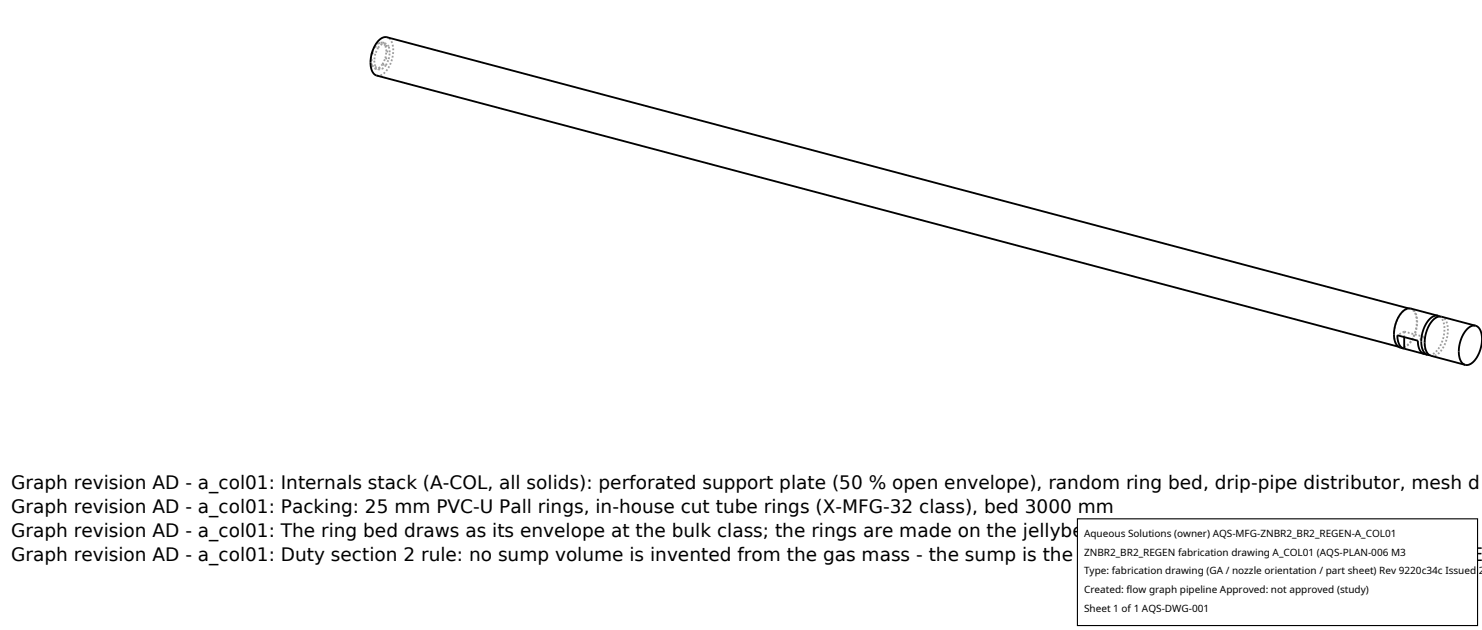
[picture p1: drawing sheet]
<svg xmlns="http://www.w3.org/2000/svg" width="212mm" height="90mm" viewBox="0 0 212 90" stroke-linecap="round" stroke-linejoin="round" font-family="sans-serif">
<defs><g id="words">
<g font-size="2.6">
<text x="1.6" y="69.8">Graph revision AD - a_col01: Internals stack (A-COL, all solids): perforated support plate (50 % open envelope), random ring bed, drip-pipe distributor, mesh d</text>
<text x="1.6" y="73.3">Graph revision AD - a_col01: Packing: 25 mm PVC-U Pall rings, in-house cut tube rings (X-MFG-32 class), bed 3000 mm</text>
<text x="1.6" y="76.7">Graph revision AD - a_col01: The ring bed draws as its envelope at the bulk class; the rings are made on the jellybean line (BOM item 3)</text>
<text x="1.6" y="80.2">Graph revision AD - a_col01: Duty section 2 rule: no sump volume is invented from the gas mass - the sump is the house class and is reported, not used (A-VE</text>
</g>
<g font-size="1.4">
<text x="154.8" y="76.6">Aqueous Solutions (owner) AQS-MFG-ZNBR2_BR2_REGEN-A_COL01</text>
<text x="154.8" y="79.3">ZNBR2_BR2_REGEN fabrication drawing A_COL01 (AQS-PLAN-006 M3</text>
<text x="154.8" y="82">Type: fabrication drawing (GA / nozzle orientation / part sheet) Rev 9220c34c Issued 2</text>
<text x="154.8" y="84.7">Created: flow graph pipeline Approved: not approved (study)</text>
<text x="154.8" y="87.4">Sheet 1 of 1 AQS-DWG-001</text>
</g>
</g></defs>
<g fill="none" stroke="#a0a0a0" stroke-width=".26" stroke-dasharray=".3 .3" stroke-linecap="butt">
<path d="M53 8.5l.1 .9M53 8.5l.4 .2M53.1 7.6l-.1 .9M53.1 9.4l.4 .4M53.1 9.4l.5 .1M53.1 7.6l.5 .1M53.4 8.7l.2 .8M53.5 6.7l-.4 .8M53.5 9.8l.6-.1M53.5 6.7l.5 .1M53.5 9.8l.5 .1M53.6 9.5l.4 .4"/>
<path d="M53.6 7.7l-.2 1M53.8 10.8l.6-.1 .7-.5 .5-.8 .4-1 .2-1-.1-1-.4-.8-.4-.3M54 6.8l-.4 .9M54 9.9h.6M54.1 6.1l-.6 .6M54.1 9.7l.5-.5M54.1 6.1l.5 .2M54.1 9.7l.5 .2M54.6 6.3l-.6 .5M54.6 9.9l.5-.6M54.6 6.1h-.5M54.6 9.2l.4-.9"/>
<path d="M54.6 6.1l.5 .1M54.6 9.2l.5 .1M55 6.5l-.4-.4M55 8.3l.2-1M55 6.5l.5 .1M55 8.3l.5 .1M55.1 6.2l-.5 .1M55.1 9.3l.4-.9M55.2 7.3l-.2-.8M55.2 7.3l.5 .2M55.5 6.6l-.4-.4M55.5 8.4l.2-.9"/>
<path d="M55.7 7.5l-.2-.9M199.1 47.7l.2 1.2 .3 .5 .4 .2M200 49.6l.6-.1 .6-.4 .6-.9 .4-1 .1-1v-1l-.3-.7-.5-.4M200 49.6l-.3-.1M200 49.6h.7l.6-.5 .5-.8 .4-1.1 .2-1.2-.1-.8-.3-.8-.5-.3M200.6 47.3l-1 .6M200.6 47.3l2.9 .8M200.6 47.3v.8M201.5 44.1h-.4l-.4 .2-.8 .8-.6 1.2-.2 1.4M201.5 44.1l-.3-.1M203.5 50.6l-.1-.1M203.5 48.1l-1 .6"/>
<path d="M203.5 48.1v2.5M204.2 50.7l.6-.2 .5-.6 .5-.8 .3-.9 .2-1v-.9l-.3-.7-.4-.4M204.4 50.8l.6-.1 .7-.4 .5-.8 .4-1.1 .2-1.1-.1-1-.3-.7-.5-.4"/>
</g>
<g fill="none" stroke="#000" stroke-width=".26">
<path d="M53.1 7.6h.1M53.1 7.5v.1M200.5 49.8l-.4-.3-.3-.4-.2-1.2 2.9 .8 .2 1.2 .3 .4 .4 .2M200.5 49.8h.1M200.6 49.8l2.8 .7M200.6 48.1v1.7M201.2 44l-145.9-38.7-.7 .1-.6 .5-.5 .7-.4 1-.2 1.2 .1 .9 .3 .7 .5 .4 145.9 38.7M203.4 50.5l.1 .1M203.4 50.5l.5 .2M203.9 50.7h.3M205.4 45.1l-4-1.1-.5 .1-.5 .4-.6 .6-.4 .8-.2 1-.1 .9 .1 .8 .3 .6 .3 .4 .7 .2M205.4 45.1l-.6 .1-.7 .4-.5 .8-.4 1.1-.2 1.1 .1 1 .3 .7 .5 .4"/>
<path d="M205.4 45.1l.2 .1M210.8 46.5l-5.3-1.3-.5 .2-.5 .5-.5 .8-.3 .8-.2 .9v1l.2 .7 .4 .5 .3 .2 4.9 1.3M210.8 46.5l-.7 .1-.6 .5-.6 .8-.4 1-.1 1.1v1l.4 .8 .5 .3M210.8 46.5l.5 .4 .3 .7 .1 .9-.2 1.2-.4 1-.5 .8-.7 .5-.6 .1"/>
</g>
<path d="M153.9 74.1h57.1v15.2h-57.1z" fill="#fff" stroke="#000" stroke-width=".16"/>
<use href="#words"/>
</svg>
